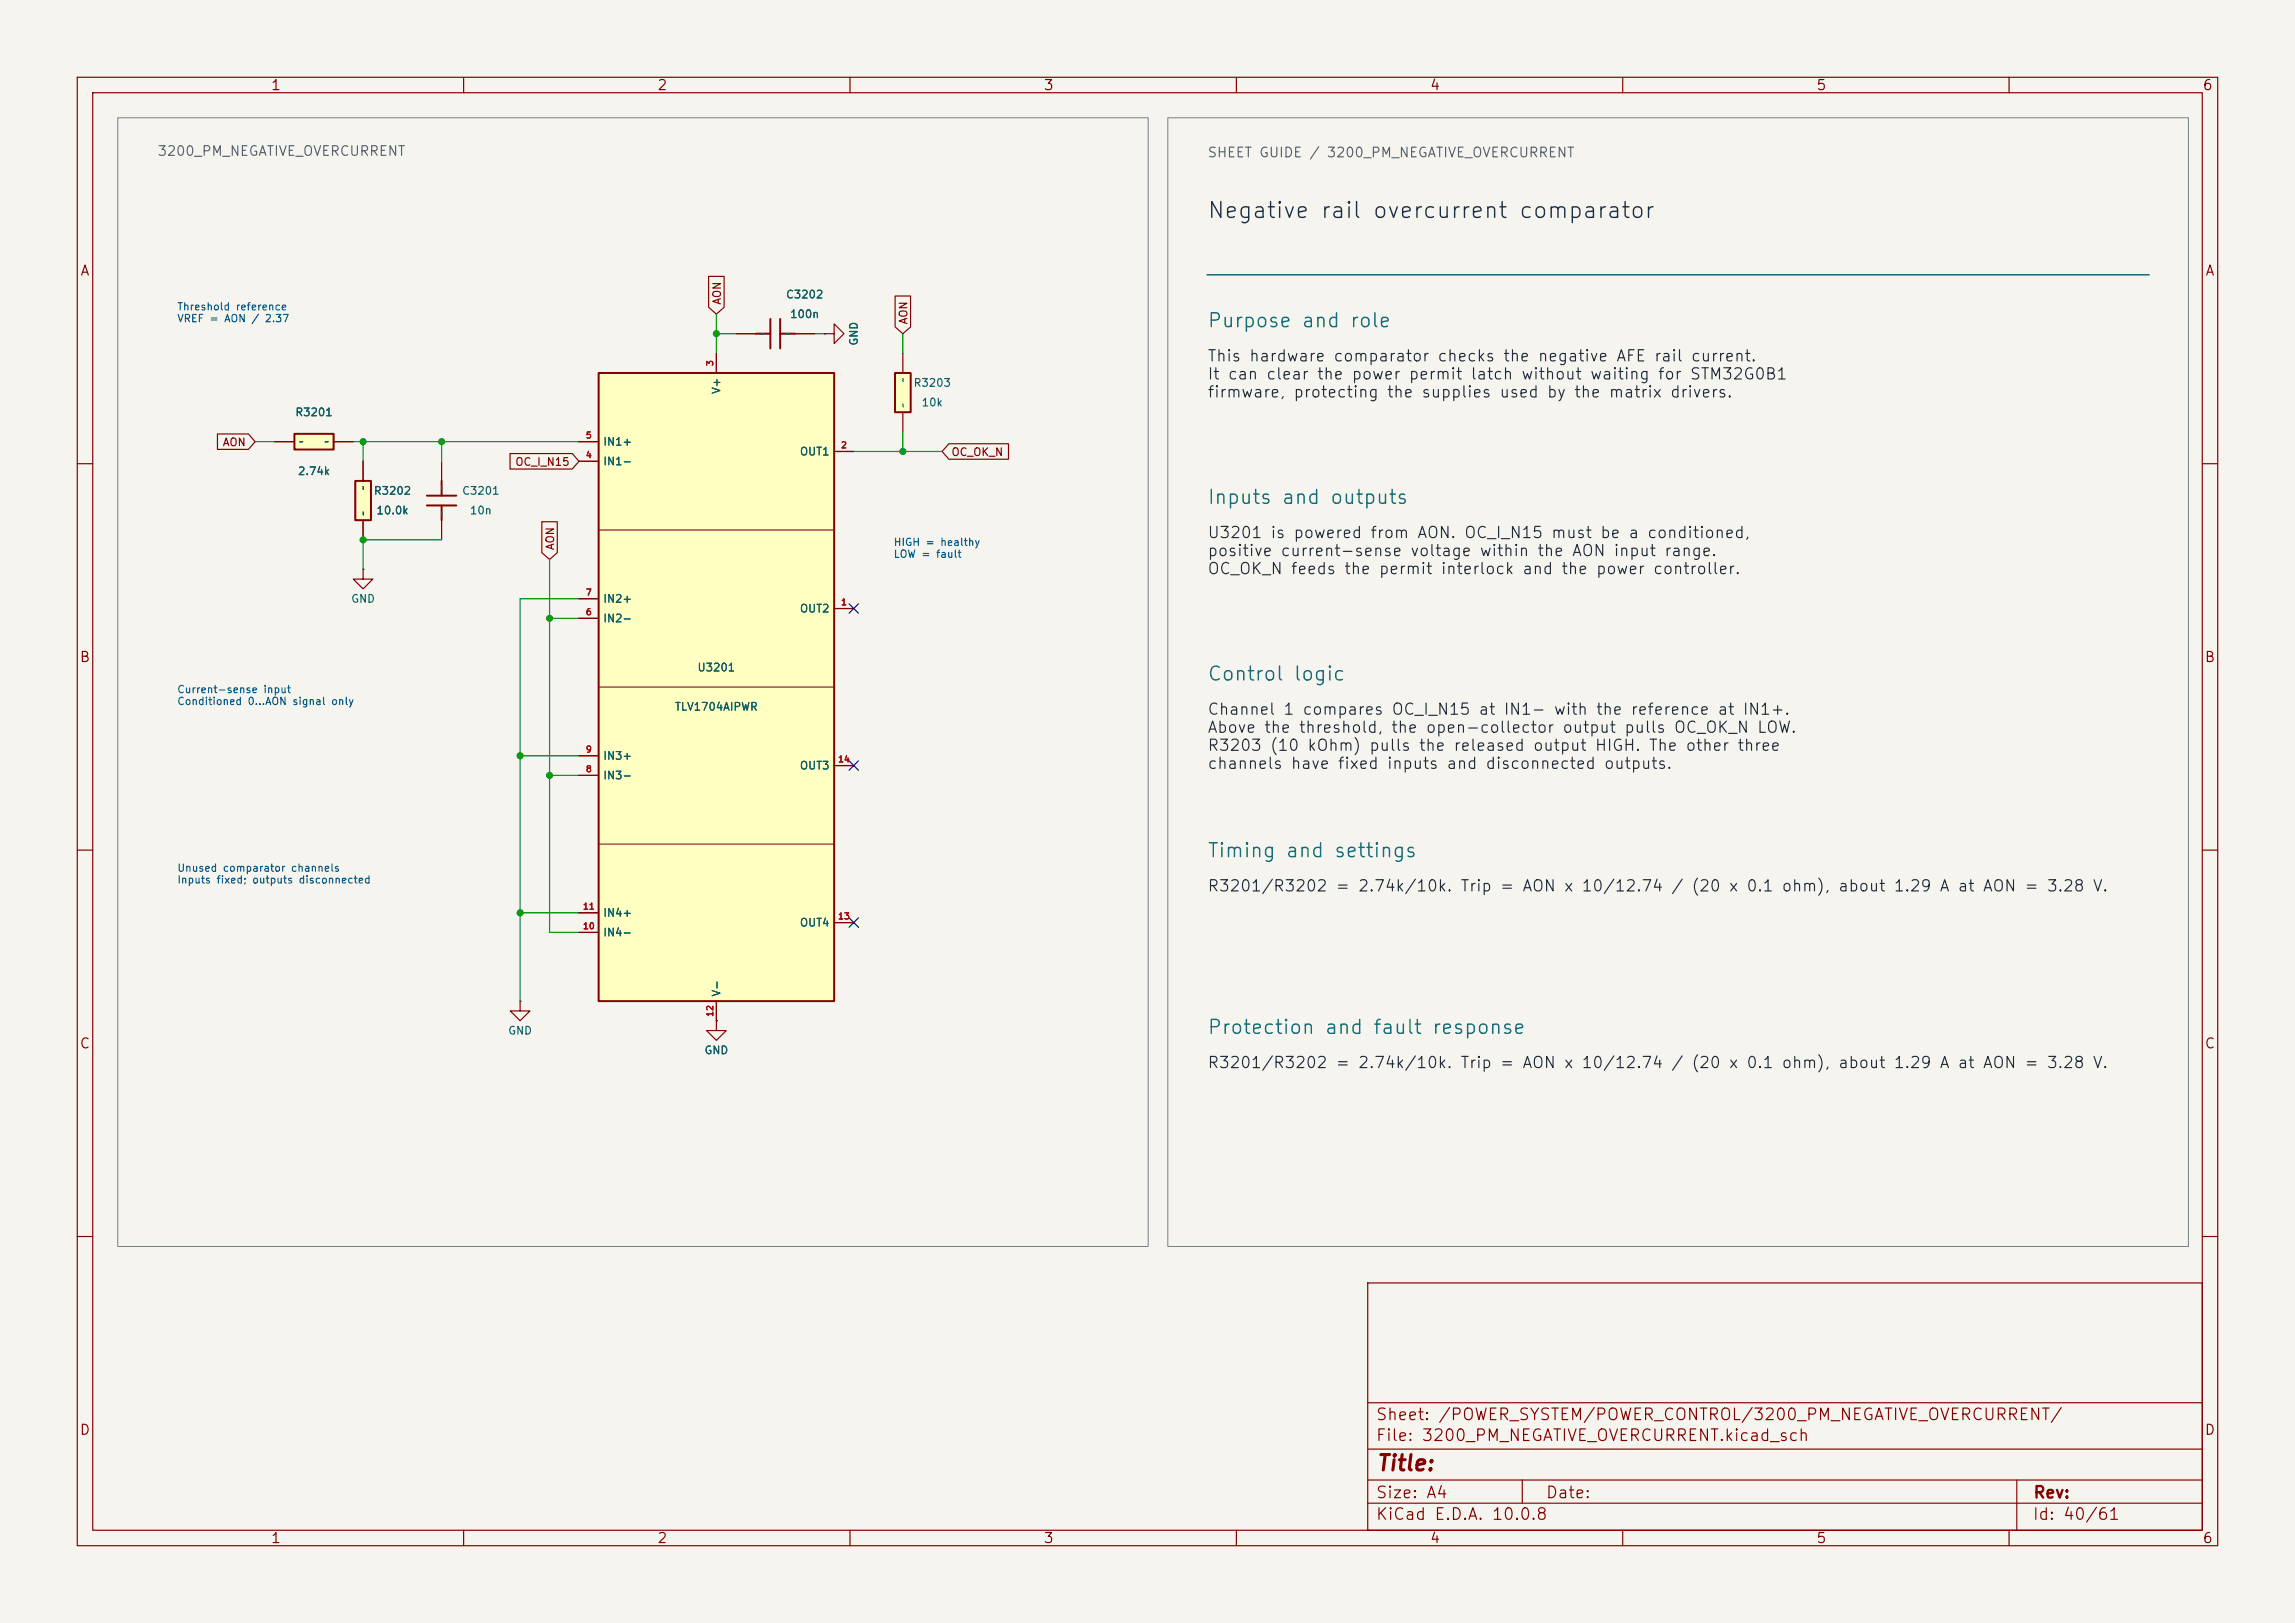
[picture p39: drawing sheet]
<svg xmlns="http://www.w3.org/2000/svg" width="297mm" height="210mm" viewBox="0 0 297 210" stroke-linecap="round" stroke-linejoin="round" font-family="sans-serif">
<defs><g id="words">
<text font-size="2.1" fill="#192f48" x="156.1" y="28.7">Negative rail overcurrent comparator</text>
<text font-size="2" fill="#840000" x="178" y="190.8">Title:</text>
<g font-size="1.8" fill="#00646e">
<text x="156.1" y="42.8">Purpose and role</text>
<text x="156.1" y="65.7">Inputs and outputs</text>
<text x="156.1" y="88.5">Control logic</text>
<text x="156.1" y="111.4">Timing and settings</text>
<text x="156.1" y="134.3">Protection and fault response</text>
</g>
<g font-size="1.5" fill="#840000">
<text x="178" y="184.1">Sheet: /POWER_SYSTEM/POWER_CONTROL/3200_PM_NEGATIVE_OVERCURRENT/</text>
<text x="178" y="186.8">File: 3200_PM_NEGATIVE_OVERCURRENT.kicad_sch</text>
<text x="178" y="197">KiCad E.D.A. 10.0.8</text>
<text x="178" y="194.2">Size: A4</text>
<text x="200" y="194.2">Date:</text>
<text x="263" y="197">Id: 40/61</text>
<text x="263" y="194.2">Rev:</text>
</g>
<g font-size="1.4" fill="#212b37">
<text x="156.2" y="47.1">This hardware comparator checks the negative AFE rail current.</text>
<text x="156.2" y="49.5">It can clear the power permit latch without waiting for STM32G0B1</text>
<text x="156.2" y="51.8">firmware, protecting the supplies used by the matrix drivers.</text>
<text x="156.2" y="70">U3201 is powered from AON. OC_I_N15 must be a conditioned,</text>
<text x="156.2" y="72.3">positive current-sense voltage within the AON input range.</text>
<text x="156.2" y="74.7">OC_OK_N feeds the permit interlock and the power controller.</text>
<text x="156.2" y="92.9">Channel 1 compares OC_I_N15 at IN1- with the reference at IN1+.</text>
<text x="156.2" y="95.2">Above the threshold, the open-collector output pulls OC_OK_N LOW.</text>
<text x="156.2" y="97.5">R3203 (10 kOhm) pulls the released output HIGH. The other three</text>
<text x="156.2" y="99.9">channels have fixed inputs and disconnected outputs.</text>
<text x="156.2" y="115.7">R3201/R3202 = 2.74k/10k. Trip = AON x 10/12.74 / (20 x 0.1 ohm), about 1.29 A at AON = 3.28 V.</text>
<text x="156.2" y="138.6">R3201/R3202 = 2.74k/10k. Trip = AON x 10/12.74 / (20 x 0.1 ohm), about 1.29 A at AON = 3.28 V.</text>
</g>
<g font-size="1.3" fill="#840000">
<text x="35" y="12">1</text>
<text x="85" y="12">2</text>
<text x="135" y="12">3</text>
<text x="185" y="12">4</text>
<text x="235" y="12">5</text>
<text x="285" y="12">6</text>
<text x="10.3" y="36">A</text>
<text x="285.3" y="36">A</text>
<text x="10.2" y="86">B</text>
<text x="285.2" y="86">B</text>
<text x="10.2" y="136">C</text>
<text x="285.2" y="136">C</text>
<text x="10.2" y="186">D</text>
<text x="285.2" y="186">D</text>
<text x="35" y="200">1</text>
<text x="85" y="200">2</text>
<text x="135" y="200">3</text>
<text x="185" y="200">4</text>
<text x="235" y="200">5</text>
<text x="285" y="200">6</text>
</g>
<g font-size="1.3" fill="#56606c">
<text x="20.3" y="20.5">3200_PM_NEGATIVE_OVERCURRENT</text>
<text x="156.2" y="20.7">SHEET GUIDE / 3200_PM_NEGATIVE_OVERCURRENT</text>
</g>
<g font-size="1" fill="#0046be">
<text x="22.9" y="40.4">Threshold reference</text>
<text x="22.9" y="41.9">VREF = AON / 2.37</text>
<text x="115.6" y="70.9">HIGH = healthy</text>
<text x="115.6" y="72.4">LOW = fault</text>
<text x="22.9" y="89.9">Current-sense input</text>
<text x="22.9" y="91.5">Conditioned 0...AON signal only</text>
<text x="22.9" y="113">Unused comparator channels</text>
<text x="22.9" y="114.6">Inputs fixed; outputs disconnected</text>
</g>
<g font-size="1" fill="#840000">
<text x="93.5" y="39.5" transform="rotate(-90 93.5 39.5)">AON</text>
<text x="117.7" y="42.1" transform="rotate(-90 117.7 42.1)">AON</text>
<text x="28.7" y="58">AON</text>
<text x="123" y="59.2">OC_OK_N</text>
<text x="66.6" y="60.5">OC_I_N15</text>
<text x="71.9" y="71.3" transform="rotate(-90 71.9 71.3)">AON</text>
</g>
<g font-size="1" fill="#006464">
<text x="101.6" y="38.9">C3202</text>
<text x="102.2" y="41.4">100n</text>
<text x="111.2" y="44.8" transform="rotate(-90 111.2 44.8)">GND</text>
<text x="93.5" y="51.1" transform="rotate(-90 93.5 51.1)">V+</text>
<text x="118.1" y="50.3">R3203</text>
<text x="119.2" y="52.8">10k</text>
<text x="38.1" y="54.1">R3201</text>
<text x="78" y="57.9">IN1+</text>
<text x="103.4" y="59.2">OUT1</text>
<text x="38.5" y="61.7">2.74k</text>
<text x="48.3" y="64.3">R3202</text>
<text x="59.7" y="64.3">C3201</text>
<text x="78" y="60.4">IN1-</text>
<text x="48.6" y="66.8">10.0k</text>
<text x="60.7" y="66.8">10n</text>
<text x="45.4" y="78.2">GND</text>
<text x="78" y="80.8">IN2-</text>
<text x="78" y="78.2">IN2+</text>
<text x="103.4" y="79.5">OUT2</text>
<text x="90.2" y="87.1">U3201</text>
<text x="87.3" y="92.2">TLV1704AIPWR</text>
<text x="78" y="101.1">IN3-</text>
<text x="78" y="98.5">IN3+</text>
<text x="103.4" y="99.8">OUT3</text>
<text x="78" y="118.9">IN4+</text>
<text x="78" y="121.4">IN4-</text>
<text x="103.4" y="120.1">OUT4</text>
<text x="93.5" y="129" transform="rotate(-90 93.5 129)">V-</text>
<text x="65.7" y="134.1">GND</text>
<text x="91.1" y="136.6">GND</text>
</g>
<g font-size=".8" fill="#a90000">
<text x="92.5" y="47.5" transform="rotate(-90 92.5 47.5)">3</text>
<text x="75.7" y="59.5">4</text>
<text x="75.7" y="56.9">5</text>
<text x="108.8" y="58.2">2</text>
<text x="75.7" y="77.3">7</text>
<text x="75.7" y="79.8">6</text>
<text x="108.8" y="78.5">1</text>
<text x="75.7" y="100.1">8</text>
<text x="75.7" y="97.6">9</text>
<text x="108.4" y="98.8">14</text>
<text x="75.4" y="117.9">11</text>
<text x="108.4" y="119.2">13</text>
<text x="75.4" y="120.4">10</text>
<text x="92.5" y="131.7" transform="rotate(-90 92.5 131.7)">12</text>
</g>
<g font-size=".8" fill="#006464">
<text x="98.3" y="43.8">~</text>
<text x="101.6" y="43.8">~</text>
<text x="117.4" y="52.8" transform="rotate(-90 117.4 52.8)">~</text>
<text x="117.4" y="49.5" transform="rotate(-90 117.4 49.5)">~</text>
<text x="38.6" y="57.8">~</text>
<text x="41.9" y="57.8">~</text>
<text x="47.6" y="63.5" transform="rotate(-90 47.6 63.5)">~</text>
<text x="57.8" y="63.5" transform="rotate(-90 57.8 63.5)">~</text>
<text x="47.6" y="66.8" transform="rotate(-90 47.6 66.8)">~</text>
<text x="57.8" y="66.8" transform="rotate(-90 57.8 66.8)">~</text>
</g>
</g></defs>
<path d="M0 0h297v210h-297z" fill="#f5f4ef" stroke="#f5f4ef" stroke-width=".13"/>
<g fill="none" stroke="#840000" stroke-width=".15">
<path d="M10 10h277v190h-277zM12 12h273v186h-273zM60 10v2M110 10v2M160 10v2M210 10v2M260 10v2M10 60h2M47 73.7v1.2h1.3l-1.3 1.3-1.3-1.3h1.3M47 73.7h.1M285 60h2M10 110h2"/>
<path d="M285 110h2M10 160h2M177 166h108v32h-108zM285 160h2M60 198v2M110 198v2M160 198v2M177 194.5h108M177 191.5h108M177 187.5h108M177 181.5h108M197 191.5v3"/>
<path d="M210 198v2M260 198v2M261 191.5v6.5"/>
</g>
<path d="M38.1 56.1h5.1v2.1h-5.1z" fill="#ffffc2"/>
<path d="M38.1 56.1h5.1v2.1h-5.1z" fill="none" stroke="#840000" stroke-width=".25"/>
<path d="M35.6 57.2h2.5M43.2 57.2h2.5" fill="none" stroke="#840000" stroke-width=".15"/>
<path d="M46 62.2h2v5.1h-2z" fill="#ffffc2"/>
<path d="M46 62.2h2v5.1h-2z" fill="none" stroke="#840000" stroke-width=".25"/>
<path d="M47 59.7v2.5M47 67.3v2.6M67.3 129.5v1.3h1.3l-1.3 1.3-1.3-1.3h1.3M67.3 129.5h.1" fill="none" stroke="#840000" stroke-width=".15"/>
<path d="M77.5 48.3h30.4v81.2h-30.4z" fill="#ffffc2"/>
<path d="M77.5 48.3h30.4v81.2h-30.4zM55.2 64.1h3.9M55.2 65.4h3.9M57.1 62.2v1.9M57.1 65.4v1.9" fill="none" stroke="#840000" stroke-width=".25"/>
<path d="M77.5 68.6h30.4M77.5 88.9h30.4M77.5 109.2h30.4" fill="none" stroke="#840000" stroke-width=".13"/>
<g fill="none" stroke="#840000" stroke-width=".15">
<path d="M57.1 59.7v2.5M74.9 59.7h2.6M74.9 57.2h2.6M92.7 45.7v2.6M106.7 43.2h1.2v-1.3l1.3 1.3-1.3 1.3v-1.3M106.7 43.2h.1M107.9 58.4h2.6M57.1 67.3v2.6M74.9 77.5h2.6M107.9 78.7h2.6M74.9 80h2.6M74.9 97.8h2.6"/>
<path d="M107.9 99.1h2.6M74.9 100.3h2.6M74.9 118.1h2.6M107.9 119.4h2.6M74.9 120.7h2.6M92.7 132.1v1.3h1.3l-1.3 1.2-1.3-1.2h1.3M92.7 132.1h.1M92.7 129.5v2.6"/>
</g>
<path d="M115.8 48.3h2.1v5h-2.1z" fill="#ffffc2"/>
<path d="M97.8 43.2h1.9M99.7 41.3v3.8M101 43.2h1.9M101 41.3v3.8M115.8 48.3h2.1v5h-2.1z" fill="none" stroke="#840000" stroke-width=".25"/>
<g fill="none" stroke="#840000" stroke-width=".15">
<path d="M91.7 35.8h2v4l-1 .8-1-.8zM115.8 38.3h2v4l-1 .9-1-.9zM28.1 56.1h4l.9 1.1-.9 1h-4zM35.6 57.2h2.5M43.2 57.2h2.5M47 59.7v2.5M66 58.7h8.1l.8 1-.8 1h-8.1zM74.9 59.7h2.6M74.9 57.2h2.6M92.7 45.7v2.6M95.2 43.2h2.6M102.9 43.2h2.5"/>
<path d="M106.7 43.2h.1M107.9 58.4h2.6M116.8 45.7v2.6M116.8 53.3v2.6M122.8 57.4h7.7v2h-7.7l-.9-1zM47 67.3v2.6M70.1 67.5h2v4l-1 .9-1-.9zM74.9 77.5h2.6M107.9 78.7h2.6M74.9 80h2.6M74.9 97.8h2.6M107.9 99.1h2.6"/>
<path d="M74.9 100.3h2.6M74.9 118.1h2.6M107.9 119.4h2.6M74.9 120.7h2.6M92.7 132.1h.1M92.7 129.5v2.6"/>
</g>
<path d="M156.2 35.6h121.9" fill="none" stroke="#00646e" stroke-width=".18"/>
<g fill="none" stroke="#009600" stroke-width=".15">
<path d="M33 57.2h2.6M45.7 57.2h29.2M47 57.2v2.5M57.1 57.2v2.5M92.7 40.6v5.1M92.7 43.2h2.5M105.4 43.2h1.3M110.5 58.4h11.4M116.8 43.2v2.5M116.8 55.9v2.5M57.1 69.9h-10.1v3.8M71.1 72.4v48.3h3.8"/>
<path d="M74.9 77.5h-7.6v52M67.3 97.8h7.6M71.1 80h3.8M67.3 118.1h7.6M71.1 100.3h3.8"/>
</g>
<path d="M109.9 78.1l1.2 1.2M111.1 78.1l-1.2 1.2M109.9 98.5l1.2 1.2M111.1 98.5l-1.2 1.2M109.9 118.8l1.2 1.2M111.1 118.8l-1.2 1.2" fill="none" stroke="#000084" stroke-width=".15"/>
<path d="M15.2 15.2h133.4v146.1h-133.4zM151.1 15.2h132.1v146.1h-132.1z" fill="none" stroke="#78808a" stroke-width=".13"/>
<g fill="#009600">
<circle cx="92.7" cy="43.2" r=".46"/>
<circle cx="116.8" cy="58.4" r=".46"/>
<circle cx="67.3" cy="118.1" r=".46"/>
<circle cx="71.1" cy="80" r=".46"/>
<circle cx="71.1" cy="100.3" r=".46"/>
<circle cx="67.3" cy="97.8" r=".46"/>
<circle cx="47" cy="57.2" r=".46"/>
<circle cx="47" cy="69.9" r=".46"/>
<circle cx="57.1" cy="57.2" r=".46"/>
</g>
<use href="#words"/>
</svg>
